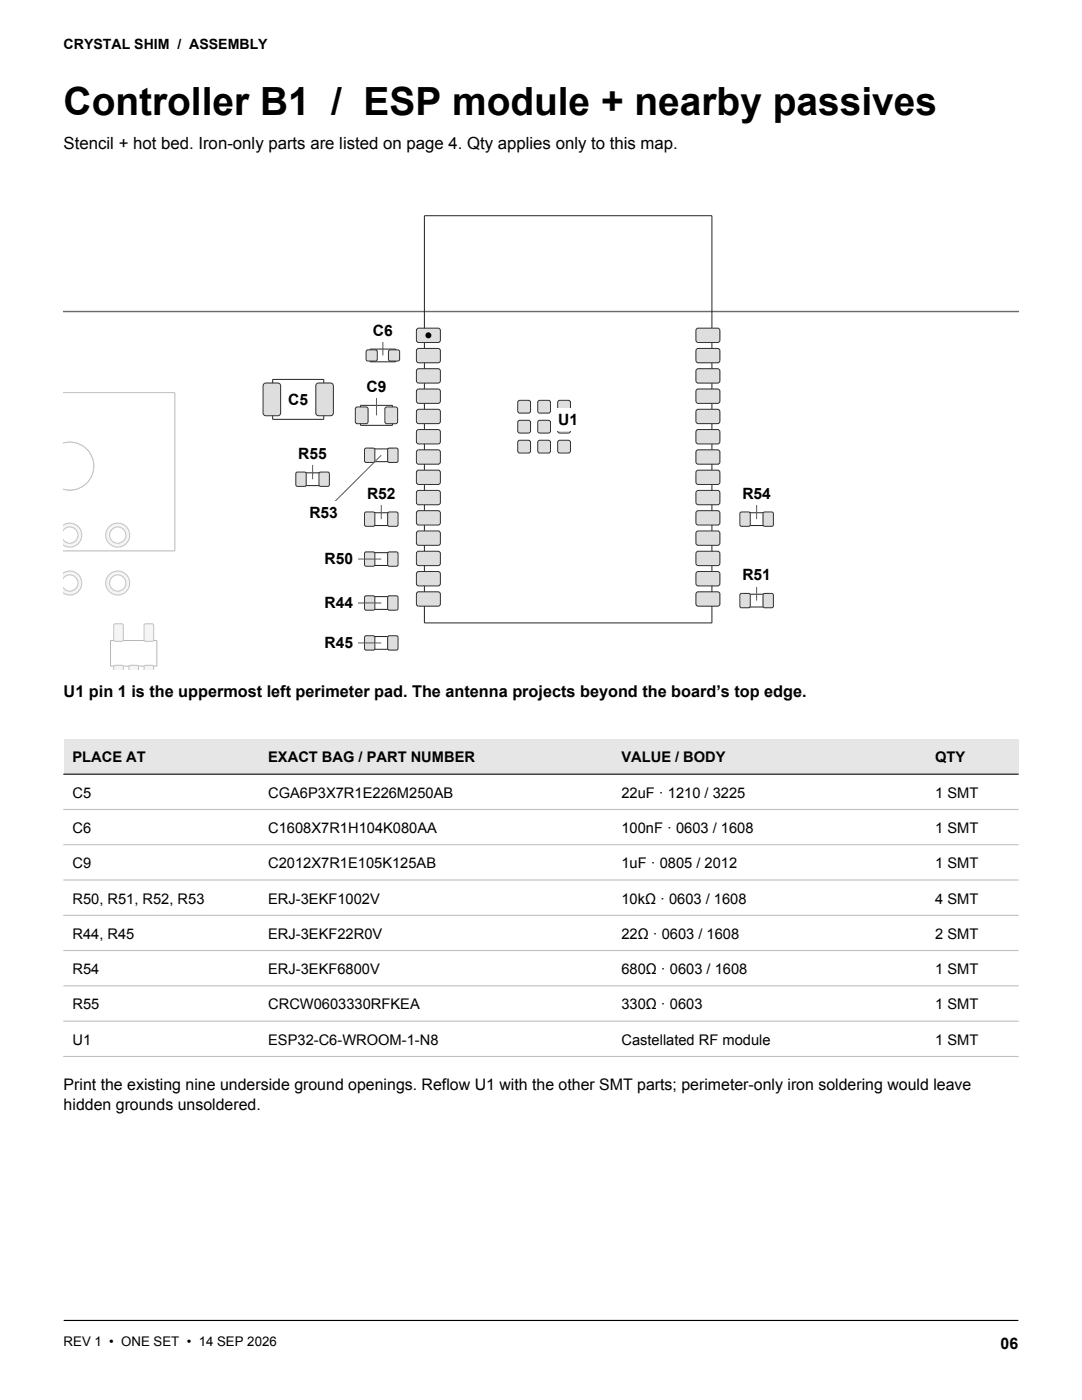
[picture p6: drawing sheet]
<svg xmlns="http://www.w3.org/2000/svg" width="216mm" height="279mm" viewBox="0 0 216 279" stroke-linecap="round" stroke-linejoin="round" font-family="sans-serif">
<defs><g id="words">
<text font-size="7.8" x="12.7" y="22.9">Controller B1 / ESP module + nearby passives</text>
<text font-size="3.4" x="12.7" y="29.8">Stencil + hot bed. Iron-only parts are listed on page 4. Qty applies only to this map.</text>
<g font-size="3.2">
<text x="12.7" y="139.1">U1 pin 1 is the uppermost left perimeter pad. The antenna projects beyond the board’s top edge.</text>
<text x="12.7" y="217.5">Print the existing nine underside ground openings. Reflow U1 with the other SMT parts; perimeter-only iron soldering would leave</text>
<text x="12.7" y="221.6">hidden grounds unsoldered.</text>
<text x="199.7" y="269.2">06</text>
</g>
<g font-size="3.1">
<text x="74.4" y="67.1">C6</text>
<text x="57.5" y="80.8">C5</text>
<text x="73.1" y="78.3">C9</text>
<text x="111.4" y="84.7">U1</text>
<text x="59.5" y="91.6">R55</text>
<text x="73.2" y="99.6">R52</text>
<text x="148.1" y="99.6">R54</text>
<text x="61.7" y="103.4">R53</text>
<text x="64.7" y="112.6">R50</text>
<text x="148.1" y="115.8">R51</text>
<text x="64.7" y="121.4">R44</text>
<text x="64.7" y="129.4">R45</text>
</g>
<g font-size="2.9">
<text x="14.5" y="152.2">PLACE AT</text>
<text x="53.5" y="152.2">EXACT BAG / PART NUMBER</text>
<text x="124" y="152.2">VALUE / BODY</text>
<text x="186.6" y="152.2">QTY</text>
<text x="14.5" y="159.2">C5</text>
<text x="53.5" y="159.2">CGA6P3X7R1E226M250AB</text>
<text x="124" y="159.2">22uF · 1210 / 3225</text>
<text x="186.6" y="159.2">1 SMT</text>
<text x="14.5" y="166.2">C6</text>
<text x="53.5" y="166.2">C1608X7R1H104K080AA</text>
<text x="124" y="166.2">100nF · 0603 / 1608</text>
<text x="186.6" y="166.2">1 SMT</text>
<text x="14.5" y="173.3">C9</text>
<text x="53.5" y="173.3">C2012X7R1E105K125AB</text>
<text x="124" y="173.3">1uF · 0805 / 2012</text>
<text x="186.6" y="173.3">1 SMT</text>
<text x="14.5" y="180.3">R50, R51, R52, R53</text>
<text x="53.5" y="180.3">ERJ-3EKF1002V</text>
<text x="124" y="180.3">10kΩ · 0603 / 1608</text>
<text x="186.6" y="180.3">4 SMT</text>
<text x="14.5" y="187.4">R44, R45</text>
<text x="53.5" y="187.4">ERJ-3EKF22R0V</text>
<text x="124" y="187.4">22Ω · 0603 / 1608</text>
<text x="186.6" y="187.4">2 SMT</text>
<text x="14.5" y="194.4">R54</text>
<text x="53.5" y="194.4">ERJ-3EKF6800V</text>
<text x="124" y="194.4">680Ω · 0603 / 1608</text>
<text x="186.6" y="194.4">1 SMT</text>
<text x="14.5" y="201.4">R55</text>
<text x="53.5" y="201.4">CRCW0603330RFKEA</text>
<text x="124" y="201.4">330Ω · 0603</text>
<text x="186.6" y="201.4">1 SMT</text>
<text x="14.5" y="208.5">U1</text>
<text x="53.5" y="208.5">ESP32-C6-WROOM-1-N8</text>
<text x="124" y="208.5">Castellated RF module</text>
<text x="186.6" y="208.5">1 SMT</text>
</g>
<text font-size="2.8" x="12.7" y="9.9">CRYSTAL SHIM / ASSEMBLY</text>
<text font-size="2.6" x="12.7" y="268.6">REV 1 • ONE SET • 14 SEP 2026</text>
</g></defs>
<path d="M12.7 263.5h190.5" fill="none" stroke="#000" stroke-width=".23"/>
<path d="M12.6 62.2h190.6" fill="none" stroke="#666" stroke-width=".28"/>
<path d="M54.4 75.7h10.2v8h-10.2z" fill="none" stroke="#242424" stroke-width=".2"/>
<g fill="#dedede" stroke="#2e2e2e" stroke-width=".2">
<path d="M63.3 76.5l2.7-.1 .4 .3 .1 5.7-.3 .5-2.6 .1-.5-.3-.1-5.7z" fill-rule="evenodd"/>
<path d="M52.8 76.5l2.6-.1 .5 .3 .1 5.7-.3 .5-2.6 .1-.5-.3-.1-5.7z" fill-rule="evenodd"/>
</g>
<path d="M73.8 69.7h5.1v2.5h-5.1z" fill="none" stroke="#242424" stroke-width=".2"/>
<g fill="#dedede" stroke="#2e2e2e" stroke-width=".2">
<path d="M77.6 70l.3-.2 1.7 .1 .1 .3v1.7l-.3 .2-1.7-.1-.2-.3z" fill-rule="evenodd"/>
<path d="M73.1 70l.3-.2 1.7 .1 .2 .3-.1 1.7-.3 .2-1.7-.1-.1-.3z" fill-rule="evenodd"/>
</g>
<path d="M71.9 80.9h6.4v4h-6.4z" fill="none" stroke="#242424" stroke-width=".2"/>
<g fill="#dedede" stroke="#2e2e2e" stroke-width=".2">
<path d="M76.9 81.4l.3-.2h1.7l.4 .2v2.8l-.2 .3-1.9 .1-.3-.2z" fill-rule="evenodd"/>
<path d="M71 81.4l.3-.2h1.7l.4 .2v2.8l-.2 .3-1.9 .1-.3-.2z" fill-rule="evenodd"/>
</g>
<path d="M12.7 78.4h22.2v31.5h-22.3" fill="none" stroke="#b8b8b8" stroke-width=".2"/>
<path d="M12.6 88.5a4.5 4.5 0 0 1 5.8 2.9 4.8 4.8 0 0 1-5.3 6.3l-.5-.2z" fill-rule="evenodd" fill="#f5f5f5" stroke="#c2c2c2" stroke-width=".2"/>
<path d="M12.6 88.5a4.5 4.5 0 0 1 5.8 2.9 4.8 4.8 0 0 1-5.3 6.3l-.5-.2z" fill-rule="evenodd" fill="#fff" stroke="#c2c2c2" stroke-width=".2"/>
<path d="M12.9 104.6a2.39 2.39 0 0 1 3.4 2.2 2.39 2.39 0 0 1-3.4 2.1l-.3-.2v-3.8z" fill-rule="evenodd" fill="#f5f5f5" stroke="#c2c2c2" stroke-width=".2"/>
<path d="M12.8 105.6a1.63 1.63 0 0 1 2.3 0 1.63 1.63 0 0 1 0 2.3 1.63 1.63 0 0 1-2.3 0l-.2-.3v-1.6z" fill-rule="evenodd" fill="#fff" stroke="#c2c2c2" stroke-width=".2"/>
<circle cx="23.5" cy="106.8" r="2.39" fill="#f5f5f5" stroke="#c2c2c2" stroke-width=".2"/>
<circle cx="23.5" cy="106.8" r="1.63" fill="#fff" stroke="#c2c2c2" stroke-width=".2"/>
<path d="M12.9 114.2a2.39 2.39 0 0 1 3.4 2.2 2.39 2.39 0 0 1-3.4 2.1l-.3-.3v-3.7z" fill-rule="evenodd" fill="#f5f5f5" stroke="#c2c2c2" stroke-width=".2"/>
<path d="M12.8 115.2a1.63 1.63 0 0 1 2.3 0 1.63 1.63 0 0 1 0 2.3 1.63 1.63 0 0 1-2.3 0l-.2-.3v-1.7z" fill-rule="evenodd" fill="#fff" stroke="#c2c2c2" stroke-width=".2"/>
<circle cx="23.5" cy="116.4" r="2.39" fill="#f5f5f5" stroke="#c2c2c2" stroke-width=".2"/>
<circle cx="23.5" cy="116.4" r="1.63" fill="#fff" stroke="#c2c2c2" stroke-width=".2"/>
<path d="M73.5 119.1h5.1v2.5h-5.1z" fill="none" stroke="#242424" stroke-width=".2"/>
<g fill="#dedede" stroke="#2e2e2e" stroke-width=".2">
<path d="M72.8 119.1l.3-.2h1.4l.3 .2v2.3l-.2 .3-1.5 .1-.3-.2z" fill-rule="evenodd"/>
<path d="M77.4 119.1l.3-.2h1.4l.3 .2v2.3l-.1 .3-1.6 .1-.3-.2z" fill-rule="evenodd"/>
</g>
<path d="M73.5 127h5.1v2.6h-5.1z" fill="none" stroke="#242424" stroke-width=".2"/>
<g fill="#dedede" stroke="#2e2e2e" stroke-width=".2">
<path d="M72.8 127l.3-.1h1.4l.3 .1v2.4l-.2 .3h-1.5l-.3-.1z" fill-rule="evenodd"/>
<path d="M77.4 127l.3-.1h1.4l.3 .1v2.4l-.1 .3h-1.6l-.3-.1z" fill-rule="evenodd"/>
</g>
<path d="M73.5 110.3h5.1v2.5h-5.1z" fill="none" stroke="#242424" stroke-width=".2"/>
<g fill="#dedede" stroke="#2e2e2e" stroke-width=".2">
<path d="M72.8 110.3l.3-.2h1.4l.3 .2v2.4l-.2 .3h-1.5l-.3-.2z" fill-rule="evenodd"/>
<path d="M77.4 110.3l.3-.2h1.4l.3 .2v2.4l-.1 .3h-1.6l-.3-.2z" fill-rule="evenodd"/>
</g>
<path d="M148.4 118.6h5.1v2.5h-5.1z" fill="none" stroke="#242424" stroke-width=".2"/>
<g fill="#dedede" stroke="#2e2e2e" stroke-width=".2">
<path d="M152.3 118.6l.3-.2h1.4l.3 .2v2.4l-.1 .3h-1.6l-.3-.2z" fill-rule="evenodd"/>
<path d="M147.7 118.6l.3-.2h1.4l.3 .2v2.4l-.2 .3h-1.5l-.3-.2z" fill-rule="evenodd"/>
</g>
<path d="M73.5 102.3h5.1v2.6h-5.1z" fill="none" stroke="#242424" stroke-width=".2"/>
<g fill="#dedede" stroke="#2e2e2e" stroke-width=".2">
<path d="M72.8 102.3l.3-.1h1.4l.3 .1v2.4l-.2 .3h-1.5l-.3-.1z" fill-rule="evenodd"/>
<path d="M77.4 102.3l.3-.1h1.4l.3 .1v2.4l-.1 .3h-1.6l-.3-.1z" fill-rule="evenodd"/>
</g>
<path d="M73.5 89.6h5.1v2.5h-5.1z" fill="none" stroke="#242424" stroke-width=".2"/>
<g fill="#dedede" stroke="#2e2e2e" stroke-width=".2">
<path d="M72.8 89.6l.3-.2h1.4l.3 .2v2.4l-.2 .2-1.5 .1-.3-.2z" fill-rule="evenodd"/>
<path d="M77.4 89.6l.3-.2h1.4l.3 .2v2.4l-.1 .2-1.6 .1-.3-.2z" fill-rule="evenodd"/>
</g>
<path d="M148.4 102.3h5.1v2.6h-5.1z" fill="none" stroke="#242424" stroke-width=".2"/>
<g fill="#dedede" stroke="#2e2e2e" stroke-width=".2">
<path d="M147.7 102.3l.3-.1h1.4l.3 .1v2.4l-.2 .3h-1.5l-.3-.1z" fill-rule="evenodd"/>
<path d="M152.3 102.3l.3-.1h1.4l.3 .1v2.4l-.1 .3h-1.6l-.3-.1z" fill-rule="evenodd"/>
</g>
<path d="M59.8 94.4h5.1v2.5h-5.1z" fill="none" stroke="#242424" stroke-width=".2"/>
<g fill="#dedede" stroke="#2e2e2e" stroke-width=".2">
<path d="M59.1 94.4l.3-.2h1.4l.3 .2v2.3l-.2 .3-1.5 .1-.3-.2z" fill-rule="evenodd"/>
<path d="M63.7 94.4l.3-.2h1.4l.3 .2v2.3l-.1 .3-1.6 .1-.3-.2z" fill-rule="evenodd"/>
</g>
<path d="M84.7 43.1h57.4v81.2h-57.4z" fill="none" stroke="#242424" stroke-width=".2"/>
<g fill="#dedede" stroke="#2e2e2e" stroke-width=".2">
<path d="M83.2 65.7l.3-.2 4.1 .1 .3 .3-.1 2.2-.4 .3-4.1-.1-.2-.4z" fill-rule="evenodd"/>
<path d="M83.2 69.8l.3-.3 4.1 .1 .3 .4-.1 2.2-.4 .2-4.1-.1-.2-.4z" fill-rule="evenodd"/>
<path d="M83.2 73.8l.3-.2h4.1l.3 .4-.1 2.2-.4 .3-4.1-.1-.2-.4z" fill-rule="evenodd"/>
<path d="M83.2 77.9l.3-.3 4.1 .1 .3 .4-.1 2.2-.4 .2-4.1-.1-.2-.4z" fill-rule="evenodd"/>
<path d="M83.2 81.9l.3-.2h4.1l.3 .4-.1 2.2-.4 .2h-4.1l-.2-.4z" fill-rule="evenodd"/>
<path d="M83.2 86l.3-.3 4.1 .1 .3 .4-.1 2.2-.4 .2-4.1-.1-.2-.4z" fill-rule="evenodd"/>
<path d="M83.2 90l.3-.2h4.1l.3 .4-.1 2.2-.4 .2h-4.1l-.2-.4z" fill-rule="evenodd"/>
<path d="M83.2 94l.3-.2 4.1 .1 .3 .4-.1 2.2-.4 .2-4.1-.1-.2-.4z" fill-rule="evenodd"/>
<path d="M83.2 98.1l.3-.2h4.1l.3 .4-.1 2.2-.4 .2h-4.1l-.2-.4z" fill-rule="evenodd"/>
<path d="M83.2 102.1l.3-.2 4.1 .1 .3 .4-.1 2.2-.4 .2-4.1-.1-.2-.4z" fill-rule="evenodd"/>
<path d="M83.2 106.2l.3-.2h4.1l.3 .4-.1 2.2-.4 .2h-4.1l-.2-.4z" fill-rule="evenodd"/>
<path d="M83.2 110.2l.3-.2 4.1 .1 .3 .4-.1 2.2-.4 .2-4.1-.1-.2-.4z" fill-rule="evenodd"/>
<path d="M83.2 114.3l.3-.2h4.1l.3 .4-.1 2.2-.4 .2h-4.1l-.2-.4z" fill-rule="evenodd"/>
<path d="M83.2 118.3l.3-.2 4.1 .1 .3 .4-.1 2.2-.4 .2-4.1-.1-.2-.4z" fill-rule="evenodd"/>
<path d="M138.9 118.3l.4-.2 4.1 .1 .2 .4v2.2l-.4 .2-4.1-.1-.2-.4z" fill-rule="evenodd"/>
<path d="M138.9 114.3l.4-.2h4.1l.2 .4v2.2l-.4 .2h-4.1l-.2-.4z" fill-rule="evenodd"/>
<path d="M138.9 110.2l.4-.2 4.1 .1 .2 .4v2.2l-.4 .2-4.1-.1-.2-.4z" fill-rule="evenodd"/>
<path d="M138.9 106.2l.4-.2h4.1l.2 .4v2.2l-.4 .2h-4.1l-.2-.4z" fill-rule="evenodd"/>
<path d="M138.9 102.1l.4-.2 4.1 .1 .2 .4v2.2l-.4 .2-4.1-.1-.2-.4z" fill-rule="evenodd"/>
<path d="M138.9 98.1l.4-.2h4.1l.2 .4v2.2l-.4 .2h-4.1l-.2-.4z" fill-rule="evenodd"/>
<path d="M138.9 94l.4-.2 4.1 .1 .2 .4v2.2l-.4 .2-4.1-.1-.2-.4z" fill-rule="evenodd"/>
<path d="M138.9 90l.4-.2h4.1l.2 .4v2.2l-.4 .2h-4.1l-.2-.4z" fill-rule="evenodd"/>
<path d="M138.9 86l.4-.3 4.1 .1 .2 .4v2.2l-.4 .2-4.1-.1-.2-.4z" fill-rule="evenodd"/>
<path d="M138.9 81.9l.4-.2h4.1l.2 .4v2.2l-.4 .2h-4.1l-.2-.4z" fill-rule="evenodd"/>
<path d="M138.9 77.9l.4-.3 4.1 .1 .2 .4v2.2l-.4 .2-4.1-.1-.2-.4z" fill-rule="evenodd"/>
<path d="M138.9 73.8l.4-.2h4.1l.2 .4v2.2l-.4 .3-4.1-.1-.2-.4z" fill-rule="evenodd"/>
<path d="M138.9 69.8l.4-.3 4.1 .1 .2 .4v2.2l-.4 .2-4.1-.1-.2-.4z" fill-rule="evenodd"/>
<path d="M138.9 65.7l.4-.2 4.1 .1 .2 .3v2.2l-.4 .3-4.1-.1-.2-.4z" fill-rule="evenodd"/>
<path d="M103.4 80.1l.3-.2 2 .1 .2 .3-.1 1.9-.3 .2h-2l-.2-.4z" fill-rule="evenodd"/>
<path d="M103.4 84.1l.3-.2h2l.2 .4-.1 1.9-.3 .2h-2l-.2-.4z" fill-rule="evenodd"/>
<path d="M103.4 88.1l.3-.2h2l.2 .4-.1 1.9-.3 .2h-2l-.2-.4z" fill-rule="evenodd"/>
<path d="M107.4 80.1l.3-.2 1.9 .1 .2 .3v1.9l-.4 .2h-1.9l-.2-.4z" fill-rule="evenodd"/>
<path d="M107.4 84.1l.3-.2h1.9l.2 .4v1.9l-.4 .2h-1.9l-.2-.4z" fill-rule="evenodd"/>
<path d="M107.4 88.1l.3-.2h1.9l.2 .4v1.9l-.4 .2h-1.9l-.2-.4z" fill-rule="evenodd"/>
<path d="M111.3 80.1l.4-.2 1.9 .1 .2 .3v1.9l-.4 .2h-1.9l-.2-.4z" fill-rule="evenodd"/>
<path d="M111.3 84.1l.4-.2h1.9l.2 .4v1.9l-.4 .2h-1.9l-.2-.4z" fill-rule="evenodd"/>
<path d="M111.3 88.1l.4-.2h1.9l.2 .4v1.9l-.4 .2h-1.9l-.2-.4z" fill-rule="evenodd"/>
</g>
<circle cx="85.5" cy="66.9" r=".6" fill="#000"/>
<path d="M22.1 127.8h9.2v5.1h-9.2z" fill="none" stroke="#b8b8b8" stroke-width=".2"/>
<g fill="#f5f5f5" stroke="#c2c2c2" stroke-width=".2">
<path d="M22.8 132.8h1.7l.1 .3v.7h-1.9v-.7z" fill-rule="evenodd"/>
<path d="M25.9 132.8h1.6l.1 .3v.7h-1.9v-.7z" fill-rule="evenodd"/>
<path d="M28.9 132.8h1.6l.2 .3v.7h-2v-.7z" fill-rule="evenodd"/>
<path d="M28.9 124.5h1.5l.2 .1 .1 3.1-.2 .2-1.4 .1-.3-.2-.1-3z" fill-rule="evenodd"/>
<path d="M22.8 124.5h1.5l.3 .1v3.1l-.1 .2-1.5 .1-.3-.2v-3z" fill-rule="evenodd"/>
</g>
<g fill="#fff">
<path d="M110.5 81.4h5.7v4.5h-5.7z" fill-rule="evenodd"/>
<path d="M56.6 77.4h5.8v4.6h-5.8z" fill-rule="evenodd"/>
</g>
<path d="M75.1 77.2v5.7" fill="none" stroke="#595959" stroke-width=".2"/>
<path d="M72.3 75h5.7v4.5h-5.7z" fill-rule="evenodd" fill="#fff"/>
<path d="M62.4 90.5v5.1" fill="none" stroke="#595959" stroke-width=".2"/>
<path d="M58.6 88.3h7.5v4.5h-7.5z" fill-rule="evenodd" fill="#fff"/>
<path d="M76.4 66v4.9" fill="none" stroke="#595959" stroke-width=".2"/>
<path d="M73.5 63.7h5.8v4.6h-5.8z" fill-rule="evenodd" fill="#fff"/>
<path d="M67.6 120.3h8.5" fill="none" stroke="#595959" stroke-width=".2"/>
<path d="M63.9 118.1h7.4v4.5h-7.4z" fill-rule="evenodd" fill="#fff"/>
<path d="M67.6 128.3h8.5" fill="none" stroke="#595959" stroke-width=".2"/>
<path d="M63.9 126h7.4v4.6h-7.4z" fill-rule="evenodd" fill="#fff"/>
<path d="M67.6 111.6h8.5" fill="none" stroke="#595959" stroke-width=".2"/>
<path d="M63.9 109.3h7.4v4.5h-7.4z" fill-rule="evenodd" fill="#fff"/>
<path d="M76.1 98.5v5.1" fill="none" stroke="#595959" stroke-width=".2"/>
<path d="M72.3 96.2h7.5v4.6h-7.5z" fill-rule="evenodd" fill="#fff"/>
<path d="M76.1 90.9l-11.5 11.4" fill="none" stroke="#595959" stroke-width=".2"/>
<path d="M60.9 100.1h7.4v4.5h-7.4z" fill-rule="evenodd" fill="#fff"/>
<path d="M151 114.8v5.1" fill="none" stroke="#595959" stroke-width=".2"/>
<path d="M147.2 112.5h7.5v4.5h-7.5z" fill-rule="evenodd" fill="#fff"/>
<path d="M151 98.5v5.1" fill="none" stroke="#595959" stroke-width=".2"/>
<path d="M147.2 96.2h7.5v4.6h-7.5z" fill-rule="evenodd" fill="#fff"/>
<path d="M12.7 147.5h190.5v7h-190.5z" fill-rule="evenodd" fill="#e6e6e6"/>
<path d="M12.7 154.5h190.5" fill="none" stroke="#000" stroke-width=".21"/>
<path d="M12.7 161.5h190.5M12.7 168.6h190.5M12.7 175.6h190.5M12.7 182.7h190.5M12.7 189.7h190.5M12.7 196.8h190.5M12.7 203.8h190.5M12.7 210.8h190.5" fill="none" stroke="#b8b8b8" stroke-width=".2"/>
<use href="#words"/>
</svg>
